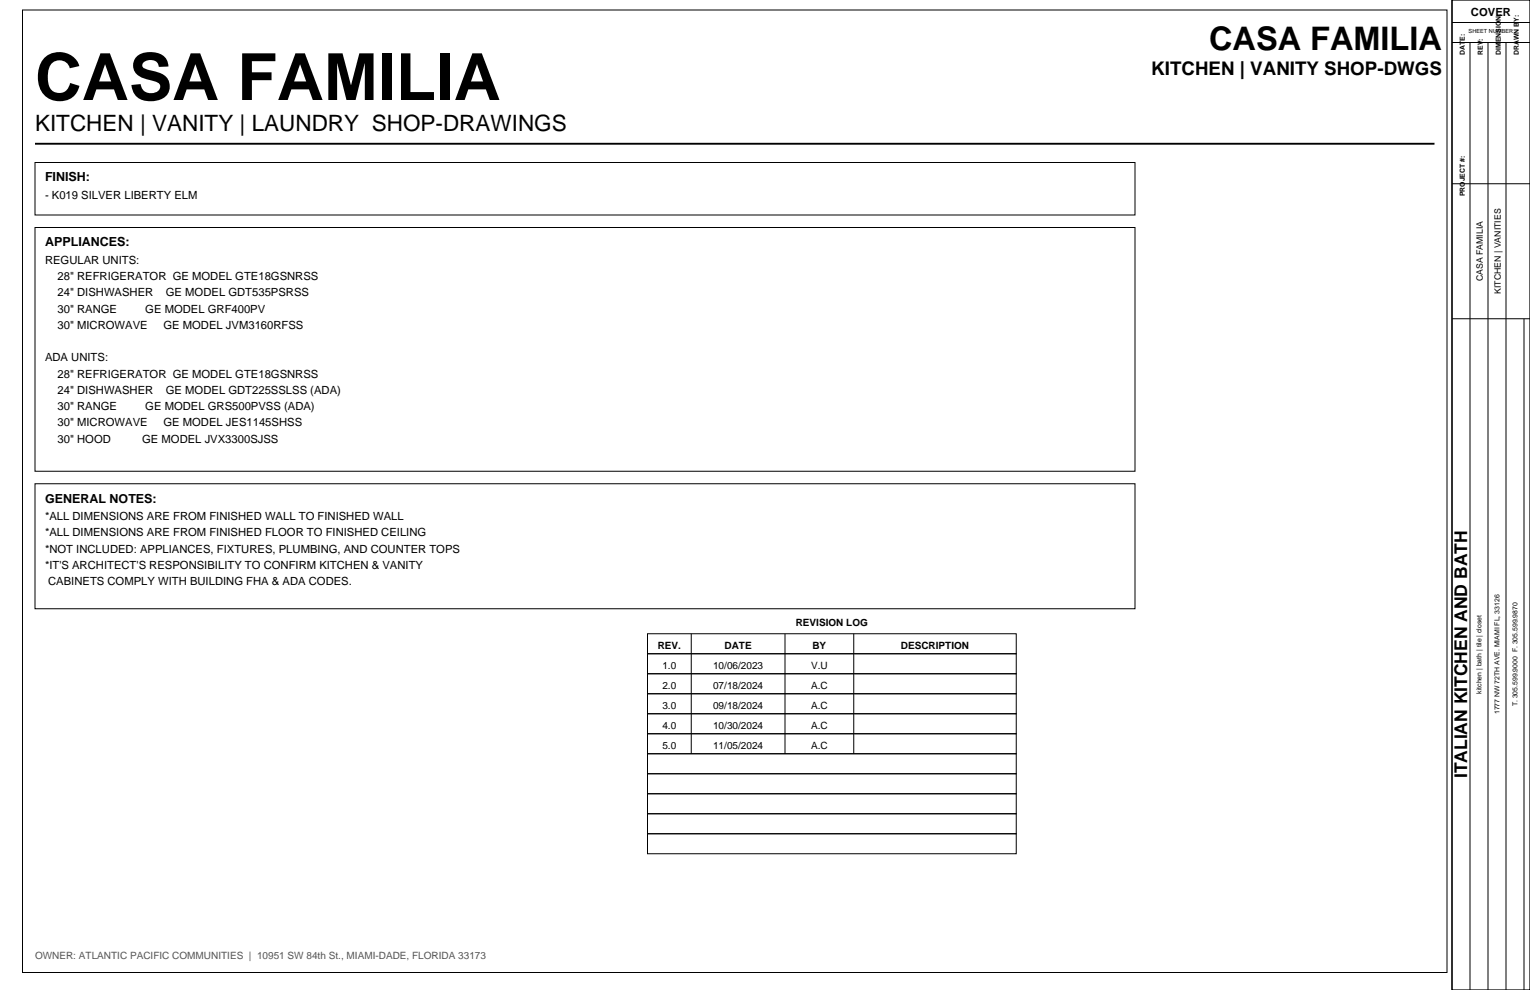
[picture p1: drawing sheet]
<svg xmlns="http://www.w3.org/2000/svg" width="432mm" height="279mm" viewBox="0 0 432 279" stroke-linecap="round" stroke-linejoin="round" font-family="sans-serif">
<defs><g id="words">
<text font-size="18.3" x="9.9" y="28.2">CASA FAMILIA</text>
<text font-size="9.2" x="341.2" y="14.1">CASA FAMILIA</text>
<text font-size="6.3" x="9.9" y="37">KITCHEN | VANITY | LAUNDRY SHOP-DRAWINGS</text>
<text font-size="5.3" x="324.9" y="21.2">KITCHEN | VANITY SHOP-DWGS</text>
<text font-size="4.9" x="414.1" y="219.7" transform="rotate(-90 414.1 219.7)">ITALIAN KITCHEN AND BATH</text>
<g font-size="3.5">
<text x="12.7" y="51.2">FINISH:</text>
<text x="12.7" y="69.5">APPLIANCES:</text>
<text x="12.7" y="141.8">GENERAL NOTES:</text>
</g>
<g font-size="3.2">
<text x="415.1" y="4.6">COVER</text>
<text x="12.7" y="56.1">- K019 SILVER LIBERTY ELM</text>
<text x="12.7" y="74.4">REGULAR UNITS:</text>
<text x="16.2" y="79">28&quot; REFRIGERATOR GE MODEL GTE18GSNRSS</text>
<text x="16.2" y="83.6">24&quot; DISHWASHER</text>
<text x="46.8" y="83.6">GE MODEL GDT535PSRSS</text>
<text x="16.2" y="88.2">30&quot; RANGE</text>
<text x="41" y="88.2">GE MODEL GRF400PV</text>
<text x="16.2" y="92.8">30&quot; MICROWAVE</text>
<text x="46.1" y="92.8">GE MODEL JVM3160RFSS</text>
<text x="12.7" y="102">ADA UNITS:</text>
<text x="16.2" y="106.5">28&quot; REFRIGERATOR GE MODEL GTE18GSNRSS</text>
<text x="16.2" y="111.1">24&quot; DISHWASHER</text>
<text x="46.8" y="111.1">GE MODEL GDT225SSLSS (ADA)</text>
<text x="16.2" y="115.7">30&quot; RANGE</text>
<text x="41" y="115.7">GE MODEL GRS500PVSS (ADA)</text>
<text x="16.2" y="120.3">30&quot; MICROWAVE</text>
<text x="16.2" y="124.9">30&quot; HOOD</text>
<text x="40.1" y="124.9">GE MODEL JVX3300SJSS</text>
<text x="46.1" y="120.3">GE MODEL JES1145SHSS</text>
<text x="12.7" y="146.8">*ALL DIMENSIONS ARE FROM FINISHED WALL TO FINISHED WALL</text>
<text x="12.7" y="151.3">*ALL DIMENSIONS ARE FROM FINISHED FLOOR TO FINISHED CEILING</text>
<text x="12.7" y="155.9">*NOT INCLUDED: APPLIANCES, FIXTURES, PLUMBING, AND COUNTER TOPS</text>
<text x="12.7" y="160.5">*IT'S ARCHITECT'S RESPONSIBILITY TO CONFIRM KITCHEN &amp; VANITY</text>
<text x="13.6" y="165.1">CABINETS COMPLY WITH BUILDING FHA &amp; ADA CODES.</text>
</g>
<g font-size="2.8">
<text x="224.6" y="176.7">REVISION LOG</text>
<text x="185.6" y="183.1">REV.</text>
<text x="204.5" y="183.1">DATE</text>
<text x="229.3" y="183.1">BY</text>
<text x="254.2" y="183.1">DESCRIPTION</text>
<text x="187" y="188.7">1.0</text>
<text x="201.3" y="188.7">10/06/2023</text>
<text x="228.9" y="188.7">V.U</text>
<text x="187" y="194.4">2.0</text>
<text x="201.3" y="194.4">07/18/2024</text>
<text x="228.9" y="194.4">A.C</text>
<text x="187" y="200">3.0</text>
<text x="201.3" y="200">09/18/2024</text>
<text x="228.9" y="200">A.C</text>
<text x="187" y="205.7">4.0</text>
<text x="201.3" y="205.7">10/30/2024</text>
<text x="228.9" y="205.7">A.C</text>
<text x="187" y="211.3">5.0</text>
<text x="201.3" y="211.3">11/05/2024</text>
<text x="228.9" y="211.3">A.C</text>
</g>
<text font-size="2.8" fill="#555" x="9.9" y="270.6">OWNER: ATLANTIC PACIFIC COMMUNITIES | 10951 SW 84th St., MIAMI-DADE, FLORIDA 33173</text>
<g font-size="2.5">
<text x="418.5" y="79.4" transform="rotate(-90 418.5 79.4)">CASA FAMILIA</text>
<text x="423.5" y="83" transform="rotate(-90 423.5 83)">KITCHEN | VANITIES</text>
</g>
<g font-size="1.9">
<text x="413.4" y="15.5" transform="rotate(-90 413.4 15.5)">DATE:</text>
<text x="418.5" y="15.5" transform="rotate(-90 418.5 15.5)">REV:</text>
<text x="423.5" y="15.5" transform="rotate(-90 423.5 15.5)">DIMENSION:</text>
<text x="428.6" y="15.5" transform="rotate(-90 428.6 15.5)">DRAWN BY:</text>
<text x="413.4" y="55.4" transform="rotate(-90 413.4 55.4)">PROJECT #:</text>
<text x="418.1" y="195.8" transform="rotate(-90 418.1 195.8)">kitchen | bath | tile | closet</text>
<text x="423.2" y="201.6" transform="rotate(-90 423.2 201.6)">1777 NW 72TH AVE. MIAMI FL, 33126</text>
<text x="428.2" y="199.3" transform="rotate(-90 428.2 199.3)">T. 305.599.9000 F. 305.599.9870</text>
</g>
<text font-size="1.6" x="414.5" y="9.2">SHEET NUMBER</text>
</g></defs>
<path d="M409.8 0h22v279.4h-22z" fill-rule="evenodd" fill="#fff" stroke="#000" stroke-width=".35"/>
<path d="M6.3 2.8h402.1v271.7h-402.1zM409.8 12h22M409.8 6.4h22M409.8 0v279.4M414.9 12v267.4M419.9 12v267.4M425 12v267.4M409.8 51.9h22M409.8 90h22M430.1 90v189.4" fill="none" stroke="#000" stroke-width=".28"/>
<path d="M9.9 40.6h394.9" fill="none" stroke="#000" stroke-width=".53"/>
<g fill="#fff" stroke="#000" stroke-width=".28">
<path d="M9.9 45.9h310.4v14.8h-310.4z" fill-rule="evenodd"/>
<path d="M9.9 64.2h310.4v68.8h-310.4z" fill-rule="evenodd"/>
<path d="M9.9 136.5h310.4v35.3h-310.4z" fill-rule="evenodd"/>
</g>
<g fill="none" stroke="#000" stroke-width=".28">
<path d="M182.7 178.9h104.1v5.6h-104.1zM195.1 178.9v33.8M221.5 178.9v33.8M240.9 178.9v33.8M182.7 184.5h104.1v5.6h-104.1zM182.7 190.1h104.1v5.7h-104.1zM182.7 195.8h104.1v5.6h-104.1zM182.7 201.4h104.1v5.7h-104.1zM182.7 207.1h104.1v5.6h-104.1zM182.7 212.7h104.1v5.7h-104.1zM182.7 218.4h104.1v5.6h-104.1zM182.7 224h104.1v5.7h-104.1z"/>
<path d="M182.7 229.7h104.1v5.6h-104.1zM182.7 235.3h104.1v5.6h-104.1z"/>
</g>
<use href="#words"/>
</svg>
